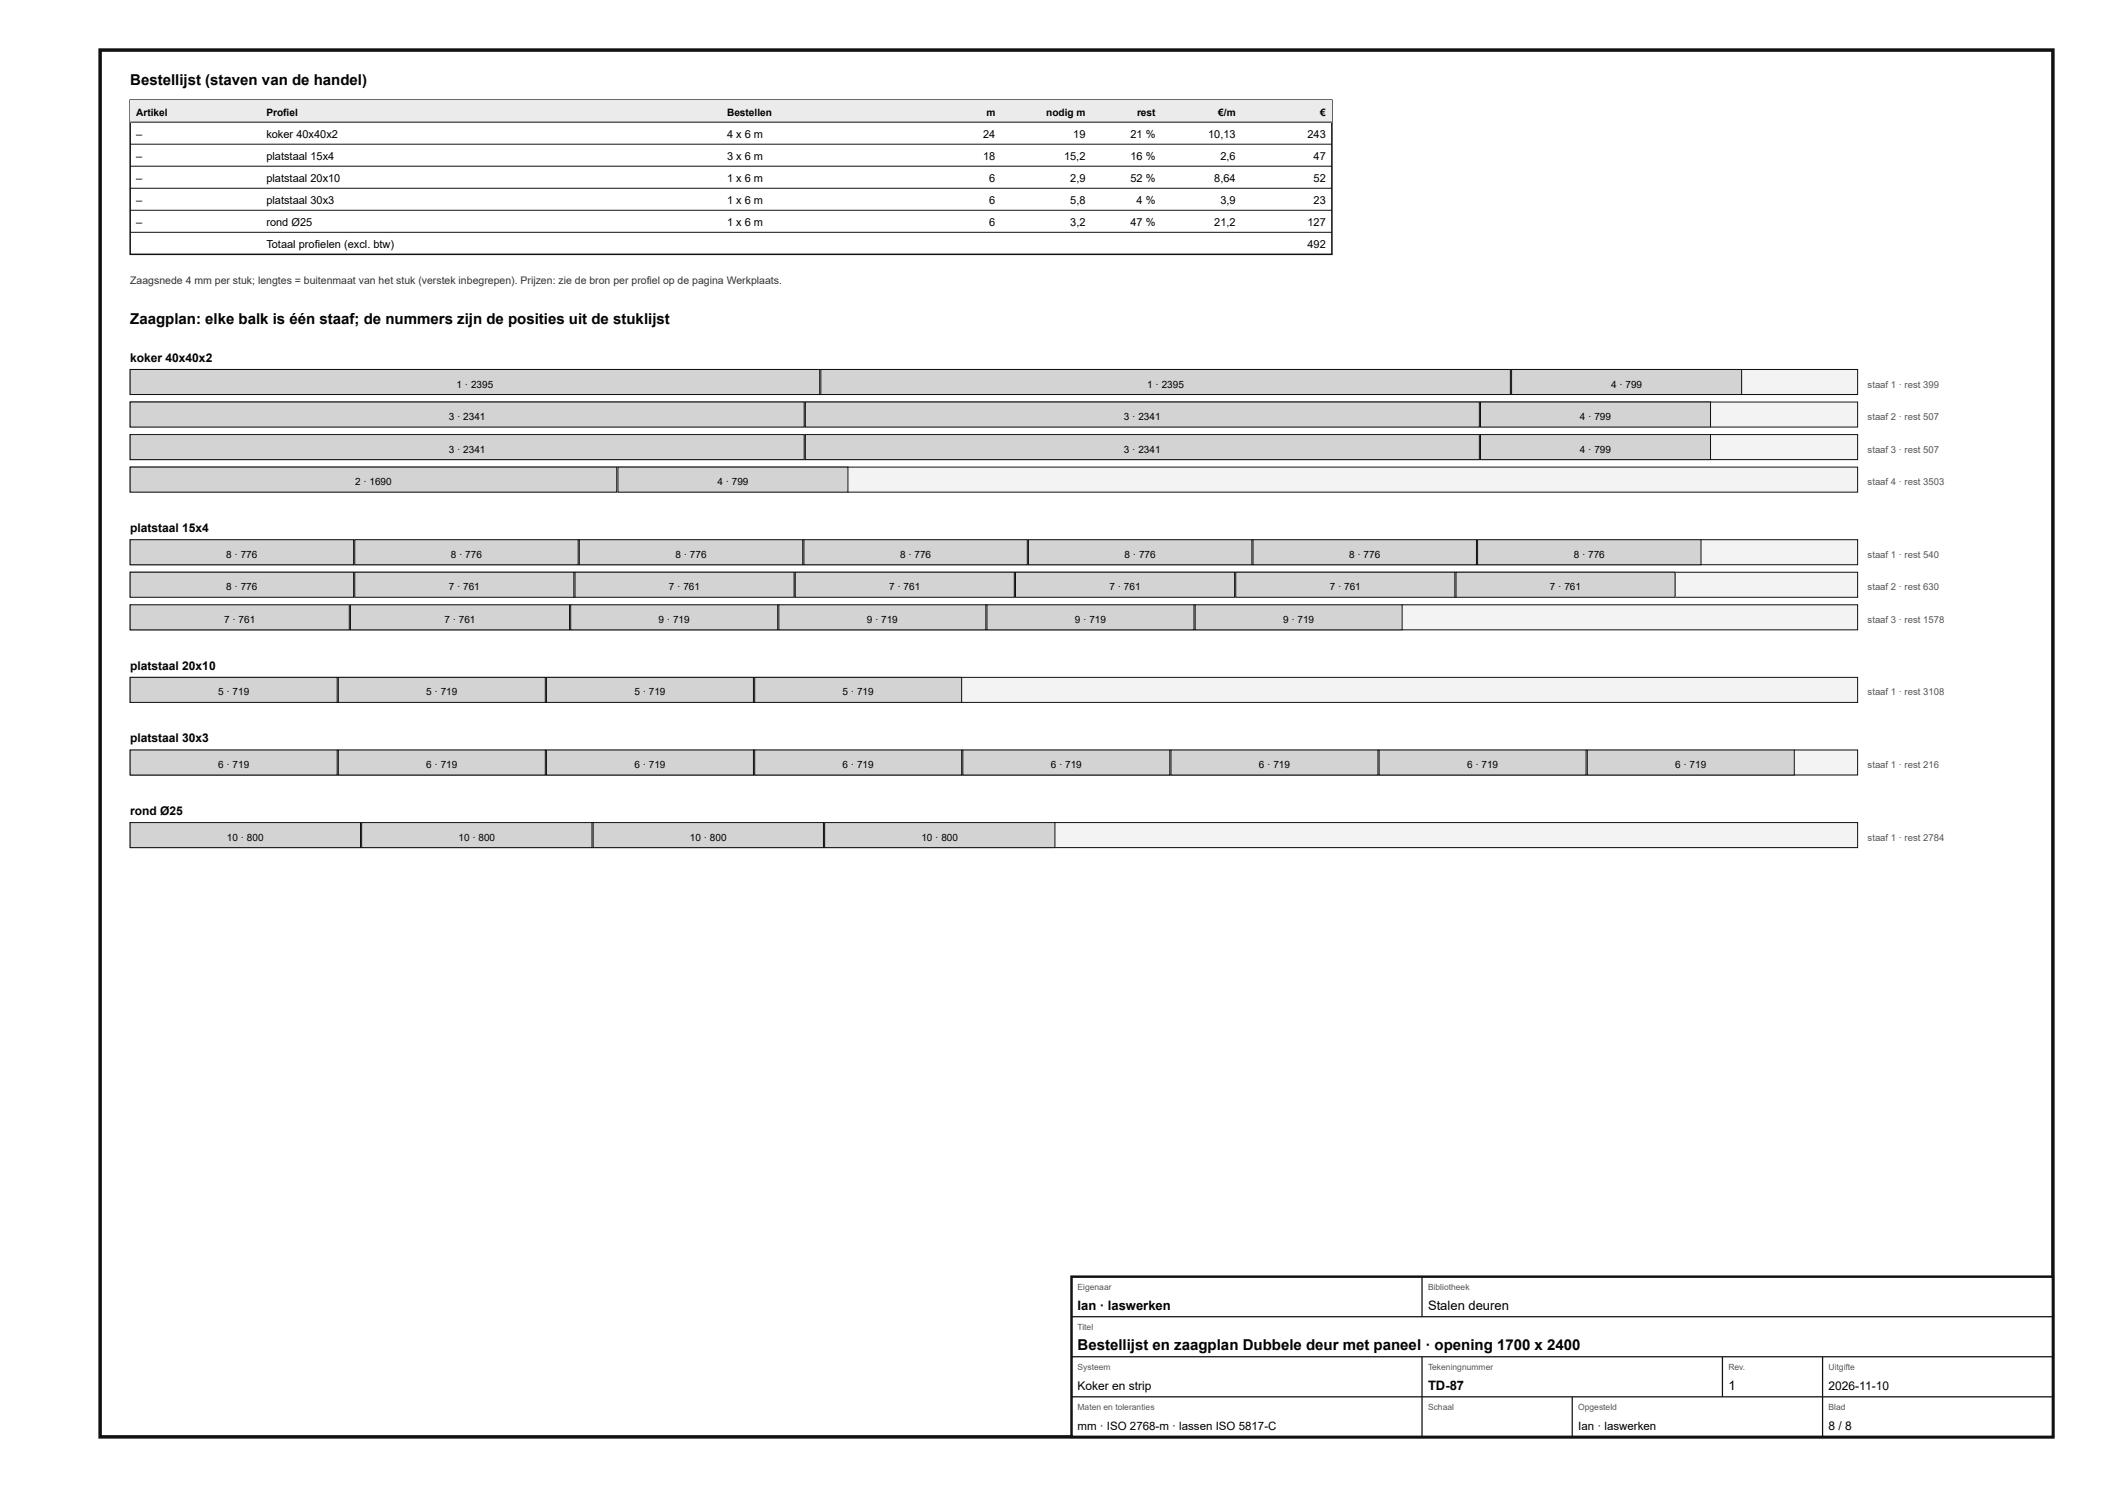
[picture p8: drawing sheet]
<svg xmlns="http://www.w3.org/2000/svg" width="420mm" height="297mm" viewBox="0 0 420 297" stroke-linecap="round" stroke-linejoin="round" font-family="sans-serif">
<defs><g id="words">
<g font-size="3">
<text x="26" y="17">Bestellijst (staven van de handel)</text>
<text x="26" y="64.8">Zaagplan: elke balk is één staaf; de nummers zijn de posities uit de stuklijst</text>
<text x="215.2" y="269.6">Bestellijst en zaagplan Dubbele deur met paneel · opening 1700 x 2400</text>
</g>
<g font-size="2.6">
<text x="215.2" y="261.6">Ian · laswerken</text>
<text x="285.2" y="261.6">Stalen deuren</text>
<text x="285.2" y="277.6">TD-87</text>
<text x="345.2" y="277.6">1</text>
</g>
<g font-size="2.4">
<text x="26" y="72.3">koker 40x40x2</text>
<text x="26" y="106.3">platstaal 15x4</text>
<text x="26" y="133.8">platstaal 20x10</text>
<text x="26" y="148.3">platstaal 30x3</text>
<text x="26" y="162.8">rond Ø25</text>
<text x="215.2" y="277.6">Koker en strip</text>
<text x="365.2" y="277.6">2026-11-10</text>
<text x="365.2" y="285.6">8 / 8</text>
</g>
<g font-size="2.3">
<text x="215.2" y="285.6">mm · ISO 2768-m · lassen ISO 5817-C</text>
<text x="315.2" y="285.6">Ian · laswerken</text>
</g>
<g font-size="2.2">
<text x="27.2" y="27.5">–</text>
<text x="53.2" y="27.5">koker 40x40x2</text>
<text x="145.2" y="27.5">4 x 6 m</text>
<text x="196.3" y="27.5">24</text>
<text x="214.3" y="27.5">19</text>
<text x="225.8" y="27.5">21 %</text>
<text x="241.3" y="27.5">10,13</text>
<text x="261.1" y="27.5">243</text>
<text x="27.2" y="31.9">–</text>
<text x="53.2" y="31.9">platstaal 15x4</text>
<text x="145.2" y="31.9">3 x 6 m</text>
<text x="196.3" y="31.9">18</text>
<text x="212.5" y="31.9">15,2</text>
<text x="225.8" y="31.9">16 %</text>
<text x="243.7" y="31.9">2,6</text>
<text x="262.3" y="31.9">47</text>
<text x="27.2" y="36.3">–</text>
<text x="27.2" y="40.7">–</text>
<text x="53.2" y="36.3">platstaal 20x10</text>
<text x="53.2" y="40.7">platstaal 30x3</text>
<text x="145.2" y="36.3">1 x 6 m</text>
<text x="145.2" y="40.7">1 x 6 m</text>
<text x="197.6" y="36.3">6</text>
<text x="197.6" y="40.7">6</text>
<text x="213.7" y="36.3">2,9</text>
<text x="213.7" y="40.7">5,8</text>
<text x="225.8" y="36.3">52 %</text>
<text x="227" y="40.7">4 %</text>
<text x="242.5" y="36.3">8,64</text>
<text x="243.7" y="40.7">3,9</text>
<text x="262.3" y="36.3">52</text>
<text x="262.3" y="40.7">23</text>
<text x="27.2" y="45.1">–</text>
<text x="53.2" y="45.1">rond Ø25</text>
<text x="145.2" y="45.1">1 x 6 m</text>
<text x="197.6" y="45.1">6</text>
<text x="213.7" y="45.1">3,2</text>
<text x="225.8" y="45.1">47 %</text>
<text x="242.5" y="45.1">21,2</text>
<text x="261.1" y="45.1">127</text>
<text x="53.2" y="49.5">Totaal profielen (excl. btw)</text>
<text x="261.1" y="49.5">492</text>
</g>
<text font-size="2.1" fill="#333" x="26" y="56.8">Zaagsnede 4 mm per stuk; lengtes = buitenmaat van het stuk (verstek inbegrepen). Prijzen: zie de bron per profiel op de pagina Werkplaats.</text>
<g font-size="2">
<text x="27.2" y="23.1">Artikel</text>
<text x="53.2" y="23.1">Profiel</text>
<text x="145.2" y="23.1">Bestellen</text>
<text x="197" y="23.1">m</text>
<text x="208.9" y="23.1">nodig m</text>
<text x="227.1" y="23.1">rest</text>
<text x="243.3" y="23.1">€/m</text>
<text x="263.7" y="23.1">€</text>
<text x="91.2" y="77.4">1 · 2395</text>
<text x="229.1" y="77.4">1 · 2395</text>
<text x="321.7" y="77.4">4 · 799</text>
<text x="89.6" y="83.9">3 · 2341</text>
<text x="224.5" y="83.9">3 · 2341</text>
<text x="315.5" y="83.9">4 · 799</text>
<text x="89.6" y="90.4">3 · 2341</text>
<text x="224.5" y="90.4">3 · 2341</text>
<text x="315.5" y="90.4">4 · 799</text>
<text x="70.9" y="96.9">2 · 1690</text>
<text x="143.3" y="96.9">4 · 799</text>
<text x="45.2" y="111.4">8 · 776</text>
<text x="90" y="111.4">8 · 776</text>
<text x="134.9" y="111.4">8 · 776</text>
<text x="179.7" y="111.4">8 · 776</text>
<text x="224.6" y="111.4">8 · 776</text>
<text x="269.4" y="111.4">8 · 776</text>
<text x="314.3" y="111.4">8 · 776</text>
<text x="45.2" y="117.9">8 · 776</text>
<text x="89.6" y="117.9">7 · 761</text>
<text x="133.6" y="117.9">7 · 761</text>
<text x="177.6" y="117.9">7 · 761</text>
<text x="221.6" y="117.9">7 · 761</text>
<text x="265.6" y="117.9">7 · 761</text>
<text x="309.6" y="117.9">7 · 761</text>
<text x="44.8" y="124.4">7 · 761</text>
<text x="88.8" y="124.4">7 · 761</text>
<text x="131.5" y="124.4">9 · 719</text>
<text x="173.1" y="124.4">9 · 719</text>
<text x="214.7" y="124.4">9 · 719</text>
<text x="256.2" y="124.4">9 · 719</text>
<text x="43.6" y="138.9">5 · 719</text>
<text x="85.1" y="138.9">5 · 719</text>
<text x="126.7" y="138.9">5 · 719</text>
<text x="168.3" y="138.9">5 · 719</text>
<text x="43.6" y="153.4">6 · 719</text>
<text x="85.1" y="153.4">6 · 719</text>
<text x="126.7" y="153.4">6 · 719</text>
<text x="168.3" y="153.4">6 · 719</text>
<text x="209.8" y="153.4">6 · 719</text>
<text x="251.4" y="153.4">6 · 719</text>
<text x="293" y="153.4">6 · 719</text>
<text x="334.6" y="153.4">6 · 719</text>
<text x="45.3" y="167.9">10 · 800</text>
<text x="91.6" y="167.9">10 · 800</text>
<text x="137.8" y="167.9">10 · 800</text>
<text x="184" y="167.9">10 · 800</text>
</g>
<g font-size="1.9" fill="#555">
<text x="373" y="77.4">staaf 1 · rest 399</text>
<text x="373" y="83.9">staaf 2 · rest 507</text>
<text x="373" y="90.4">staaf 3 · rest 507</text>
<text x="373" y="96.9">staaf 4 · rest 3503</text>
<text x="373" y="111.4">staaf 1 · rest 540</text>
<text x="373" y="117.9">staaf 2 · rest 630</text>
<text x="373" y="124.4">staaf 3 · rest 1578</text>
<text x="373" y="138.9">staaf 1 · rest 3108</text>
<text x="373" y="153.4">staaf 1 · rest 216</text>
<text x="373" y="167.9">staaf 1 · rest 2784</text>
</g>
<g font-size="1.7" fill="#555">
<text x="215.2" y="257.6">Eigenaar</text>
<text x="285.2" y="257.6">Bibliotheek</text>
<text x="215.2" y="265.6">Titel</text>
<text x="215.2" y="273.6">Systeem</text>
<text x="285.2" y="273.6">Tekeningnummer</text>
<text x="345.2" y="273.6">Rev.</text>
<text x="365.2" y="273.6">Uitgifte</text>
<text x="215.2" y="281.6">Maten en toleranties</text>
<text x="285.2" y="281.6">Schaal</text>
<text x="315.2" y="281.6">Opgesteld</text>
<text x="365.2" y="281.6">Blad</text>
</g>
</g></defs>
<path d="M20 10h390v277h-390z" fill="none" stroke="#111" stroke-width=".7" stroke-linecap="butt"/>
<path d="M26 20h240v30.8h-240z" fill="none" stroke="#111" stroke-width=".3"/>
<path d="M26 20h240v4.4h-240z" fill="#e9ecee"/>
<path d="M26 24.4h240M26 28.8h240M26 33.2h240M26 37.6h240M26 42h240M26 46.4h240" fill="none" stroke="#111" stroke-width=".2"/>
<path d="M26 73.8h345v5h-345z" fill="#f2f3f3"/>
<path d="M26 73.8h345v5h-345z" fill="none" stroke="#111" stroke-width=".2"/>
<path d="M26 73.8h137.7v5h-137.7z" fill="#cfd4d7"/>
<path d="M26 73.8h137.7v5h-137.7z" fill="none" stroke="#111" stroke-width=".2"/>
<path d="M163.9 73.8h137.7v5h-137.7z" fill="#cfd4d7"/>
<path d="M163.9 73.8h137.7v5h-137.7z" fill="none" stroke="#111" stroke-width=".2"/>
<path d="M301.9 73.8h45.9v5h-45.9z" fill="#cfd4d7"/>
<path d="M301.9 73.8h45.9v5h-45.9z" fill="none" stroke="#111" stroke-width=".2"/>
<path d="M26 80.3h345v5h-345z" fill="#f2f3f3"/>
<path d="M26 80.3h345v5h-345z" fill="none" stroke="#111" stroke-width=".2"/>
<path d="M26 80.3h134.6v5h-134.6z" fill="#cfd4d7"/>
<path d="M26 80.3h134.6v5h-134.6z" fill="none" stroke="#111" stroke-width=".2"/>
<path d="M160.8 80.3h134.6v5h-134.6z" fill="#cfd4d7"/>
<path d="M160.8 80.3h134.6v5h-134.6z" fill="none" stroke="#111" stroke-width=".2"/>
<path d="M295.7 80.3h45.9v5h-45.9z" fill="#cfd4d7"/>
<path d="M295.7 80.3h45.9v5h-45.9z" fill="none" stroke="#111" stroke-width=".2"/>
<path d="M26 86.8h345v5h-345z" fill="#f2f3f3"/>
<path d="M26 86.8h345v5h-345z" fill="none" stroke="#111" stroke-width=".2"/>
<path d="M26 86.8h134.6v5h-134.6z" fill="#cfd4d7"/>
<path d="M26 86.8h134.6v5h-134.6z" fill="none" stroke="#111" stroke-width=".2"/>
<path d="M160.8 86.8h134.6v5h-134.6z" fill="#cfd4d7"/>
<path d="M160.8 86.8h134.6v5h-134.6z" fill="none" stroke="#111" stroke-width=".2"/>
<path d="M295.7 86.8h45.9v5h-45.9z" fill="#cfd4d7"/>
<path d="M295.7 86.8h45.9v5h-45.9z" fill="none" stroke="#111" stroke-width=".2"/>
<path d="M26 93.3h345v5h-345z" fill="#f2f3f3"/>
<path d="M26 93.3h345v5h-345z" fill="none" stroke="#111" stroke-width=".2"/>
<path d="M26 93.3h97.2v5h-97.2z" fill="#cfd4d7"/>
<path d="M26 93.3h97.2v5h-97.2z" fill="none" stroke="#111" stroke-width=".2"/>
<path d="M123.4 93.3h45.9v5h-45.9z" fill="#cfd4d7"/>
<path d="M123.4 93.3h45.9v5h-45.9z" fill="none" stroke="#111" stroke-width=".2"/>
<path d="M26 107.8h345v5h-345z" fill="#f2f3f3"/>
<path d="M26 107.8h345v5h-345z" fill="none" stroke="#111" stroke-width=".2"/>
<path d="M26 107.8h44.6v5h-44.6z" fill="#cfd4d7"/>
<path d="M26 107.8h44.6v5h-44.6z" fill="none" stroke="#111" stroke-width=".2"/>
<path d="M70.8 107.8h44.7v5h-44.7z" fill="#cfd4d7"/>
<path d="M70.8 107.8h44.7v5h-44.7z" fill="none" stroke="#111" stroke-width=".2"/>
<path d="M115.7 107.8h44.6v5h-44.6z" fill="#cfd4d7"/>
<path d="M115.7 107.8h44.6v5h-44.6z" fill="none" stroke="#111" stroke-width=".2"/>
<path d="M160.5 107.8h44.7v5h-44.7z" fill="#cfd4d7"/>
<path d="M160.5 107.8h44.7v5h-44.7z" fill="none" stroke="#111" stroke-width=".2"/>
<path d="M205.4 107.8h44.6v5h-44.6z" fill="#cfd4d7"/>
<path d="M205.4 107.8h44.6v5h-44.6z" fill="none" stroke="#111" stroke-width=".2"/>
<path d="M250.2 107.8h44.7v5h-44.7z" fill="#cfd4d7"/>
<path d="M250.2 107.8h44.7v5h-44.7z" fill="none" stroke="#111" stroke-width=".2"/>
<path d="M295.1 107.8h44.6v5h-44.6z" fill="#cfd4d7"/>
<path d="M295.1 107.8h44.6v5h-44.6z" fill="none" stroke="#111" stroke-width=".2"/>
<path d="M26 114.3h345v5h-345z" fill="#f2f3f3"/>
<path d="M26 114.3h345v5h-345z" fill="none" stroke="#111" stroke-width=".2"/>
<path d="M26 114.3h44.6v5h-44.6z" fill="#cfd4d7"/>
<path d="M26 114.3h44.6v5h-44.6z" fill="none" stroke="#111" stroke-width=".2"/>
<path d="M70.8 114.3h43.8v5h-43.8z" fill="#cfd4d7"/>
<path d="M70.8 114.3h43.8v5h-43.8z" fill="none" stroke="#111" stroke-width=".2"/>
<path d="M114.8 114.3h43.8v5h-43.8z" fill="#cfd4d7"/>
<path d="M114.8 114.3h43.8v5h-43.8z" fill="none" stroke="#111" stroke-width=".2"/>
<path d="M158.8 114.3h43.8v5h-43.8z" fill="#cfd4d7"/>
<path d="M158.8 114.3h43.8v5h-43.8z" fill="none" stroke="#111" stroke-width=".2"/>
<path d="M202.8 114.3h43.8v5h-43.8z" fill="#cfd4d7"/>
<path d="M202.8 114.3h43.8v5h-43.8z" fill="none" stroke="#111" stroke-width=".2"/>
<path d="M246.8 114.3h43.8v5h-43.8z" fill="#cfd4d7"/>
<path d="M246.8 114.3h43.8v5h-43.8z" fill="none" stroke="#111" stroke-width=".2"/>
<path d="M290.8 114.3h43.7v5h-43.7z" fill="#cfd4d7"/>
<path d="M290.8 114.3h43.7v5h-43.7z" fill="none" stroke="#111" stroke-width=".2"/>
<path d="M26 120.8h345v5h-345z" fill="#f2f3f3"/>
<path d="M26 120.8h345v5h-345z" fill="none" stroke="#111" stroke-width=".2"/>
<path d="M26 120.8h43.8v5h-43.8z" fill="#cfd4d7"/>
<path d="M26 120.8h43.8v5h-43.8z" fill="none" stroke="#111" stroke-width=".2"/>
<path d="M70 120.8h43.7v5h-43.7z" fill="#cfd4d7"/>
<path d="M70 120.8h43.7v5h-43.7z" fill="none" stroke="#111" stroke-width=".2"/>
<path d="M114 120.8h41.3v5h-41.3z" fill="#cfd4d7"/>
<path d="M114 120.8h41.3v5h-41.3z" fill="none" stroke="#111" stroke-width=".2"/>
<path d="M155.5 120.8h41.4v5h-41.4z" fill="#cfd4d7"/>
<path d="M155.5 120.8h41.4v5h-41.4z" fill="none" stroke="#111" stroke-width=".2"/>
<path d="M197.1 120.8h41.4v5h-41.4z" fill="#cfd4d7"/>
<path d="M197.1 120.8h41.4v5h-41.4z" fill="none" stroke="#111" stroke-width=".2"/>
<path d="M238.7 120.8h41.3v5h-41.3z" fill="#cfd4d7"/>
<path d="M238.7 120.8h41.3v5h-41.3z" fill="none" stroke="#111" stroke-width=".2"/>
<path d="M26 135.3h345v5h-345z" fill="#f2f3f3"/>
<path d="M26 135.3h345v5h-345z" fill="none" stroke="#111" stroke-width=".2"/>
<path d="M26 135.3h41.3v5h-41.3z" fill="#cfd4d7"/>
<path d="M26 135.3h41.3v5h-41.3z" fill="none" stroke="#111" stroke-width=".2"/>
<path d="M67.6 135.3h41.3v5h-41.3z" fill="#cfd4d7"/>
<path d="M67.6 135.3h41.3v5h-41.3z" fill="none" stroke="#111" stroke-width=".2"/>
<path d="M109.1 135.3h41.4v5h-41.4z" fill="#cfd4d7"/>
<path d="M109.1 135.3h41.4v5h-41.4z" fill="none" stroke="#111" stroke-width=".2"/>
<path d="M150.7 135.3h41.4v5h-41.4z" fill="#cfd4d7"/>
<path d="M150.7 135.3h41.4v5h-41.4z" fill="none" stroke="#111" stroke-width=".2"/>
<path d="M26 149.8h345v5h-345z" fill="#f2f3f3"/>
<path d="M26 149.8h345v5h-345z" fill="none" stroke="#111" stroke-width=".2"/>
<path d="M26 149.8h41.3v5h-41.3z" fill="#cfd4d7"/>
<path d="M26 149.8h41.3v5h-41.3z" fill="none" stroke="#111" stroke-width=".2"/>
<path d="M67.6 149.8h41.3v5h-41.3z" fill="#cfd4d7"/>
<path d="M67.6 149.8h41.3v5h-41.3z" fill="none" stroke="#111" stroke-width=".2"/>
<path d="M109.1 149.8h41.4v5h-41.4z" fill="#cfd4d7"/>
<path d="M109.1 149.8h41.4v5h-41.4z" fill="none" stroke="#111" stroke-width=".2"/>
<path d="M150.7 149.8h41.4v5h-41.4z" fill="#cfd4d7"/>
<path d="M150.7 149.8h41.4v5h-41.4z" fill="none" stroke="#111" stroke-width=".2"/>
<path d="M192.3 149.8h41.3v5h-41.3z" fill="#cfd4d7"/>
<path d="M192.3 149.8h41.3v5h-41.3z" fill="none" stroke="#111" stroke-width=".2"/>
<path d="M233.9 149.8h41.3v5h-41.3z" fill="#cfd4d7"/>
<path d="M233.9 149.8h41.3v5h-41.3z" fill="none" stroke="#111" stroke-width=".2"/>
<path d="M275.4 149.8h41.4v5h-41.4z" fill="#cfd4d7"/>
<path d="M275.4 149.8h41.4v5h-41.4z" fill="none" stroke="#111" stroke-width=".2"/>
<path d="M317 149.8h41.3v5h-41.3z" fill="#cfd4d7"/>
<path d="M317 149.8h41.3v5h-41.3z" fill="none" stroke="#111" stroke-width=".2"/>
<path d="M26 164.3h345v5h-345z" fill="#f2f3f3"/>
<path d="M26 164.3h345v5h-345z" fill="none" stroke="#111" stroke-width=".2"/>
<path d="M26 164.3h46v5h-46z" fill="#cfd4d7"/>
<path d="M26 164.3h46v5h-46z" fill="none" stroke="#111" stroke-width=".2"/>
<path d="M72.2 164.3h46v5h-46z" fill="#cfd4d7"/>
<path d="M72.2 164.3h46v5h-46z" fill="none" stroke="#111" stroke-width=".2"/>
<path d="M118.5 164.3h46v5h-46z" fill="#cfd4d7"/>
<path d="M118.5 164.3h46v5h-46z" fill="none" stroke="#111" stroke-width=".2"/>
<path d="M164.7 164.3h46v5h-46z" fill="#cfd4d7"/>
<path d="M164.7 164.3h46v5h-46z" fill="none" stroke="#111" stroke-width=".2"/>
<path d="M214 255h196v32h-196z" fill="#fff"/>
<path d="M214 255h196v32h-196z" fill="none" stroke="#111" stroke-width=".5"/>
<path d="M284 255v8M214 263h196M214 271h196M214 279h196M284 271v16M314 279v8M344 271v8M364 271v16" fill="none" stroke="#111" stroke-width=".25"/>
<use href="#words"/>
</svg>
